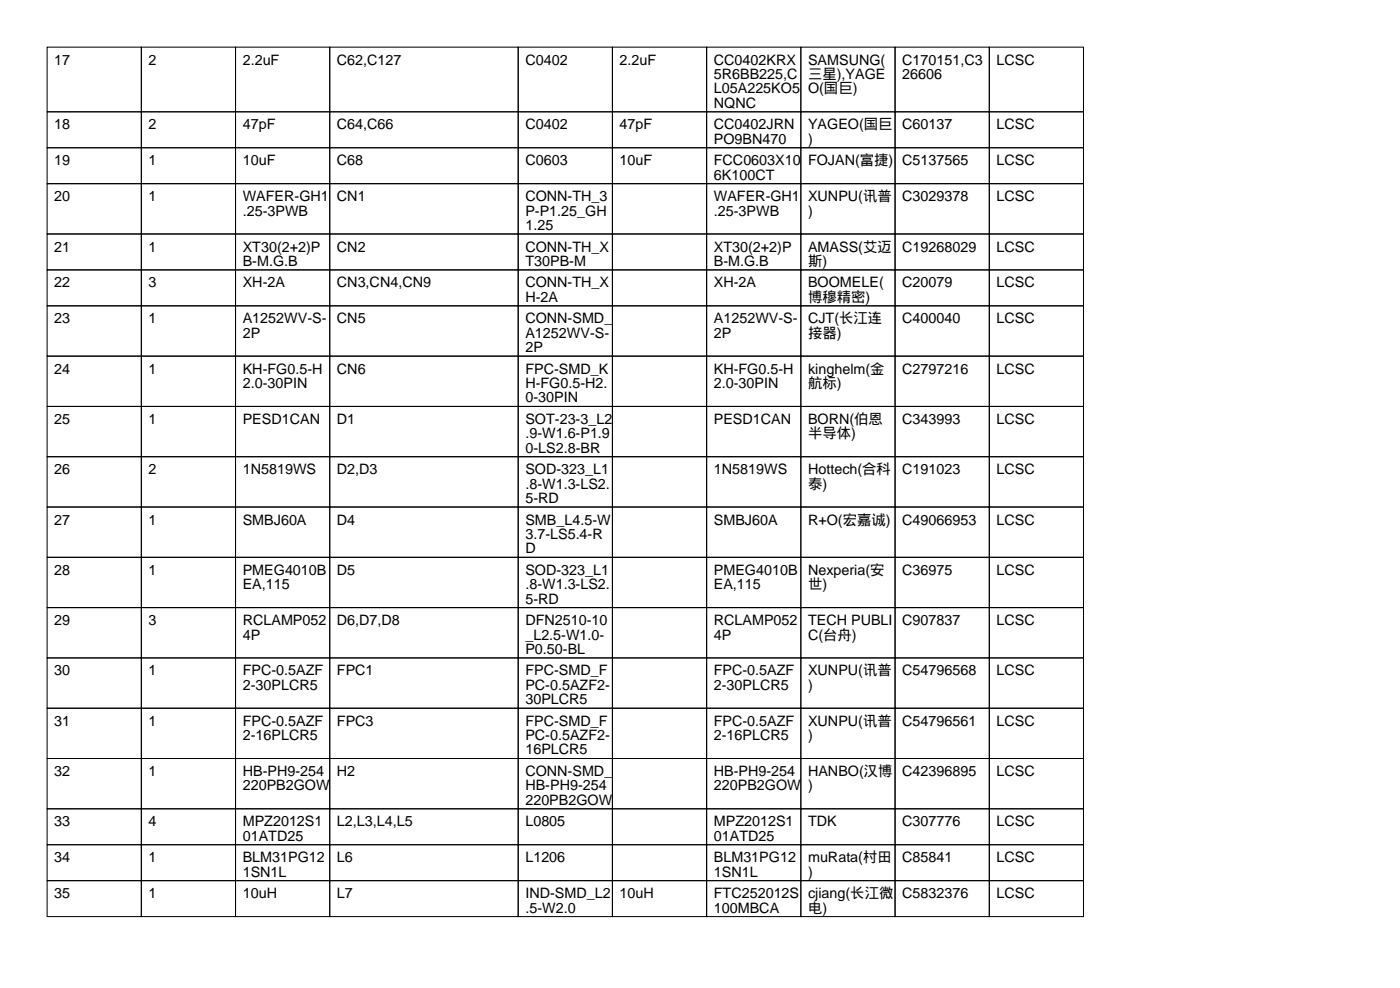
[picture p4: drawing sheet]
<svg xmlns="http://www.w3.org/2000/svg" width="297mm" height="210mm" viewBox="0 0 297 210" stroke-linecap="round" stroke-linejoin="round" font-family="sans-serif">
<defs><g id="words">
<g font-size="3">
<text x="11.5" y="13.7">17</text>
<text x="31.5" y="13.7">2</text>
<text x="51.5" y="13.7">2.2uF</text>
<text x="71.5" y="13.7">C62,C127</text>
<text x="111.5" y="13.7">C0402</text>
<text x="131.5" y="13.7">2.2uF</text>
<text x="151.5" y="13.7">CC0402KRX</text>
<text x="151.5" y="16.8">5R6BB225,C</text>
<text x="171.5" y="13.7">SAMSUNG(</text>
<text x="171.5" y="16.8">三星),YAGE</text>
<text x="191.5" y="13.7">C170151,C3</text>
<text x="191.5" y="16.8">26606</text>
<text x="211.5" y="13.7">LCSC</text>
<text x="151.5" y="19.8">L05A225KO5</text>
<text x="151.5" y="22.9">NQNC</text>
<text x="171.5" y="19.8">O(国巨)</text>
<text x="11.5" y="27.4">18</text>
<text x="31.5" y="27.4">2</text>
<text x="51.5" y="27.4">47pF</text>
<text x="71.5" y="27.4">C64,C66</text>
<text x="111.5" y="27.4">C0402</text>
<text x="131.5" y="27.4">47pF</text>
<text x="151.5" y="27.4">CC0402JRN</text>
<text x="171.5" y="27.4">YAGEO(国巨</text>
<text x="191.5" y="27.4">C60137</text>
<text x="211.5" y="27.4">LCSC</text>
<text x="11.5" y="35.1">19</text>
<text x="31.5" y="35.1">1</text>
<text x="51.5" y="35.1">10uF</text>
<text x="71.5" y="35.1">C68</text>
<text x="111.5" y="35.1">C0603</text>
<text x="131.5" y="35.1">10uF</text>
<text x="151.5" y="30.5">PO9BN470</text>
<text x="151.5" y="35.1">FCC0603X10</text>
<text x="171.5" y="30.5">)</text>
<text x="171.5" y="35.1">FOJAN(富捷)</text>
<text x="191.5" y="35.1">C5137565</text>
<text x="211.5" y="35.1">LCSC</text>
<text x="151.5" y="38.1">6K100CT</text>
<text x="11.5" y="42.7">20</text>
<text x="31.5" y="42.7">1</text>
<text x="51.5" y="42.7">WAFER-GH1</text>
<text x="51.5" y="45.7">.25-3PWB</text>
<text x="71.5" y="42.7">CN1</text>
<text x="111.5" y="42.7">CONN-TH_3</text>
<text x="111.5" y="45.7">P-P1.25_GH</text>
<text x="151.5" y="42.7">WAFER-GH1</text>
<text x="151.5" y="45.7">.25-3PWB</text>
<text x="171.5" y="42.7">XUNPU(讯普</text>
<text x="171.5" y="45.7">)</text>
<text x="191.5" y="42.7">C3029378</text>
<text x="211.5" y="42.7">LCSC</text>
<text x="11.5" y="53.3">21</text>
<text x="31.5" y="53.3">1</text>
<text x="51.5" y="53.3">XT30(2+2)P</text>
<text x="71.5" y="53.3">CN2</text>
<text x="111.5" y="48.8">1.25</text>
<text x="111.5" y="53.3">CONN-TH_X</text>
<text x="151.5" y="53.3">XT30(2+2)P</text>
<text x="171.5" y="53.3">AMASS(艾迈</text>
<text x="191.5" y="53.3">C19268029</text>
<text x="211.5" y="53.3">LCSC</text>
<text x="51.5" y="56.4">B-M.G.B</text>
<text x="111.5" y="56.4">T30PB-M</text>
<text x="151.5" y="56.4">B-M.G.B</text>
<text x="171.5" y="56.4">斯)</text>
<text x="11.5" y="61">22</text>
<text x="31.5" y="61">3</text>
<text x="51.5" y="61">XH-2A</text>
<text x="71.5" y="61">CN3,CN4,CN9</text>
<text x="111.5" y="61">CONN-TH_X</text>
<text x="111.5" y="64">H-2A</text>
<text x="151.5" y="61">XH-2A</text>
<text x="171.5" y="61">BOOMELE(</text>
<text x="171.5" y="64">博穆精密)</text>
<text x="191.5" y="61">C20079</text>
<text x="211.5" y="61">LCSC</text>
<text x="11.5" y="68.6">23</text>
<text x="31.5" y="68.6">1</text>
<text x="51.5" y="68.6">A1252WV-S-</text>
<text x="51.5" y="71.6">2P</text>
<text x="71.5" y="68.6">CN5</text>
<text x="111.5" y="68.6">CONN-SMD_</text>
<text x="111.5" y="71.6">A1252WV-S-</text>
<text x="151.5" y="68.6">A1252WV-S-</text>
<text x="151.5" y="71.6">2P</text>
<text x="171.5" y="68.6">CJT(长江连</text>
<text x="171.5" y="71.6">接器)</text>
<text x="191.5" y="68.6">C400040</text>
<text x="211.5" y="68.6">LCSC</text>
<text x="111.5" y="74.7">2P</text>
<text x="11.5" y="79.3">24</text>
<text x="31.5" y="79.3">1</text>
<text x="51.5" y="79.3">KH-FG0.5-H</text>
<text x="51.5" y="82.3">2.0-30PIN</text>
<text x="71.5" y="79.3">CN6</text>
<text x="111.5" y="79.3">FPC-SMD_K</text>
<text x="111.5" y="82.3">H-FG0.5-H2.</text>
<text x="151.5" y="79.3">KH-FG0.5-H</text>
<text x="151.5" y="82.3">2.0-30PIN</text>
<text x="171.5" y="79.3">kinghelm(金</text>
<text x="171.5" y="82.3">航标)</text>
<text x="191.5" y="79.3">C2797216</text>
<text x="211.5" y="79.3">LCSC</text>
<text x="11.5" y="89.9">25</text>
<text x="31.5" y="89.9">1</text>
<text x="51.5" y="89.9">PESD1CAN</text>
<text x="71.5" y="89.9">D1</text>
<text x="111.5" y="85.3">0-30PIN</text>
<text x="111.5" y="89.9">SOT-23-3_L2</text>
<text x="151.5" y="89.9">PESD1CAN</text>
<text x="171.5" y="89.9">BORN(伯恩</text>
<text x="191.5" y="89.9">C343993</text>
<text x="211.5" y="89.9">LCSC</text>
<text x="111.5" y="93">.9-W1.6-P1.9</text>
<text x="171.5" y="93">半导体)</text>
<text x="11.5" y="100.6">26</text>
<text x="31.5" y="100.6">2</text>
<text x="51.5" y="100.6">1N5819WS</text>
<text x="71.5" y="100.6">D2,D3</text>
<text x="111.5" y="96">0-LS2.8-BR</text>
<text x="111.5" y="100.6">SOD-323_L1</text>
<text x="151.5" y="100.6">1N5819WS</text>
<text x="171.5" y="100.6">Hottech(合科</text>
<text x="191.5" y="100.6">C191023</text>
<text x="211.5" y="100.6">LCSC</text>
<text x="111.5" y="103.6">.8-W1.3-LS2.</text>
<text x="111.5" y="106.7">5-RD</text>
<text x="171.5" y="103.6">泰)</text>
<text x="11.5" y="111.3">27</text>
<text x="31.5" y="111.3">1</text>
<text x="51.5" y="111.3">SMBJ60A</text>
<text x="71.5" y="111.3">D4</text>
<text x="111.5" y="111.3">SMB_L4.5-W</text>
<text x="151.5" y="111.3">SMBJ60A</text>
<text x="171.5" y="111.3">R+O(宏嘉诚)</text>
<text x="191.5" y="111.3">C49066953</text>
<text x="211.5" y="111.3">LCSC</text>
<text x="111.5" y="114.3">3.7-LS5.4-R</text>
<text x="111.5" y="117.4">D</text>
<text x="11.5" y="121.9">28</text>
<text x="31.5" y="121.9">1</text>
<text x="51.5" y="121.9">PMEG4010B</text>
<text x="51.5" y="125">EA,115</text>
<text x="71.5" y="121.9">D5</text>
<text x="111.5" y="121.9">SOD-323_L1</text>
<text x="111.5" y="125">.8-W1.3-LS2.</text>
<text x="151.5" y="121.9">PMEG4010B</text>
<text x="151.5" y="125">EA,115</text>
<text x="171.5" y="121.9">Nexperia(安</text>
<text x="171.5" y="125">世)</text>
<text x="191.5" y="121.9">C36975</text>
<text x="211.5" y="121.9">LCSC</text>
<text x="111.5" y="128">5-RD</text>
<text x="11.5" y="132.6">29</text>
<text x="31.5" y="132.6">3</text>
<text x="51.5" y="132.6">RCLAMP052</text>
<text x="51.5" y="135.6">4P</text>
<text x="71.5" y="132.6">D6,D7,D8</text>
<text x="111.5" y="132.6">DFN2510-10</text>
<text x="111.5" y="135.6">_L2.5-W1.0-</text>
<text x="151.5" y="132.6">RCLAMP052</text>
<text x="151.5" y="135.6">4P</text>
<text x="171.5" y="132.6">TECH PUBLI</text>
<text x="171.5" y="135.6">C(台舟)</text>
<text x="191.5" y="132.6">C907837</text>
<text x="211.5" y="132.6">LCSC</text>
<text x="11.5" y="143.3">30</text>
<text x="31.5" y="143.3">1</text>
<text x="51.5" y="143.3">FPC-0.5AZF</text>
<text x="71.5" y="143.3">FPC1</text>
<text x="111.5" y="138.7">P0.50-BL</text>
<text x="111.5" y="143.3">FPC-SMD_F</text>
<text x="151.5" y="143.3">FPC-0.5AZF</text>
<text x="171.5" y="143.3">XUNPU(讯普</text>
<text x="191.5" y="143.3">C54796568</text>
<text x="211.5" y="143.3">LCSC</text>
<text x="51.5" y="146.3">2-30PLCR5</text>
<text x="111.5" y="146.3">PC-0.5AZF2-</text>
<text x="111.5" y="149.4">30PLCR5</text>
<text x="151.5" y="146.3">2-30PLCR5</text>
<text x="171.5" y="146.3">)</text>
<text x="11.5" y="153.9">31</text>
<text x="31.5" y="153.9">1</text>
<text x="51.5" y="153.9">FPC-0.5AZF</text>
<text x="71.5" y="153.9">FPC3</text>
<text x="111.5" y="153.9">FPC-SMD_F</text>
<text x="151.5" y="153.9">FPC-0.5AZF</text>
<text x="171.5" y="153.9">XUNPU(讯普</text>
<text x="191.5" y="153.9">C54796561</text>
<text x="211.5" y="153.9">LCSC</text>
<text x="51.5" y="157">2-16PLCR5</text>
<text x="111.5" y="157">PC-0.5AZF2-</text>
<text x="111.5" y="160">16PLCR5</text>
<text x="151.5" y="157">2-16PLCR5</text>
<text x="171.5" y="157">)</text>
<text x="11.5" y="164.6">32</text>
<text x="31.5" y="164.6">1</text>
<text x="51.5" y="164.6">HB-PH9-254</text>
<text x="51.5" y="167.6">220PB2GOW</text>
<text x="71.5" y="164.6">H2</text>
<text x="111.5" y="164.6">CONN-SMD_</text>
<text x="111.5" y="167.6">HB-PH9-254</text>
<text x="151.5" y="164.6">HB-PH9-254</text>
<text x="151.5" y="167.6">220PB2GOW</text>
<text x="171.5" y="164.6">HANBO(汉博</text>
<text x="171.5" y="167.6">)</text>
<text x="191.5" y="164.6">C42396895</text>
<text x="211.5" y="164.6">LCSC</text>
<text x="111.5" y="170.7">220PB2GOW</text>
<text x="11.5" y="175.3">33</text>
<text x="31.5" y="175.3">4</text>
<text x="51.5" y="175.3">MPZ2012S1</text>
<text x="51.5" y="178.3">01ATD25</text>
<text x="71.5" y="175.3">L2,L3,L4,L5</text>
<text x="111.5" y="175.3">L0805</text>
<text x="151.5" y="175.3">MPZ2012S1</text>
<text x="151.5" y="178.3">01ATD25</text>
<text x="171.5" y="175.3">TDK</text>
<text x="191.5" y="175.3">C307776</text>
<text x="211.5" y="175.3">LCSC</text>
<text x="11.5" y="182.9">34</text>
<text x="31.5" y="182.9">1</text>
<text x="51.5" y="182.9">BLM31PG12</text>
<text x="51.5" y="185.9">1SN1L</text>
<text x="71.5" y="182.9">L6</text>
<text x="111.5" y="182.9">L1206</text>
<text x="151.5" y="182.9">BLM31PG12</text>
<text x="151.5" y="185.9">1SN1L</text>
<text x="171.5" y="182.9">muRata(村田</text>
<text x="171.5" y="185.9">)</text>
<text x="191.5" y="182.9">C85841</text>
<text x="211.5" y="182.9">LCSC</text>
<text x="11.5" y="190.5">35</text>
<text x="31.5" y="190.5">1</text>
<text x="51.5" y="190.5">10uH</text>
<text x="71.5" y="190.5">L7</text>
<text x="111.5" y="190.5">IND-SMD_L2</text>
<text x="131.5" y="190.5">10uH</text>
<text x="151.5" y="190.5">FTC252012S</text>
<text x="171.5" y="190.5">cjiang(长江微</text>
<text x="191.5" y="190.5">C5832376</text>
<text x="211.5" y="190.5">LCSC</text>
<text x="111.5" y="193.6">.5-W2.0</text>
<text x="151.5" y="193.6">100MBCA</text>
<text x="171.5" y="193.6">电)</text>
</g>
</g></defs>
<g fill="none" stroke="#000" stroke-width=".21">
<path d="M10 10h20v13.7h-20zM30 10h20v13.7h-20zM50 10h20v13.7h-20zM70 10h40v13.7h-40zM110 10h20v13.7h-20zM130 10h20v13.7h-20zM150 10h20v13.7h-20zM170 10h20v13.7h-20zM190 10h20v13.7h-20zM210 10h20v13.7h-20zM10 23.7h20v7.6h-20zM10 31.3h20v7.7h-20z"/>
<path d="M10 39h20v10.6h-20zM30 23.7h20v7.6h-20zM30 31.3h20v7.7h-20zM30 39h20v10.6h-20zM50 23.7h20v7.6h-20zM50 31.3h20v7.7h-20zM50 39h20v10.6h-20zM70 23.7h40v7.6h-40zM70 31.3h40v7.7h-40zM70 39h40v10.6h-40zM110 23.7h20v7.6h-20zM110 31.3h20v7.7h-20z"/>
<path d="M110 39h20v10.6h-20zM130 23.7h20v7.6h-20zM130 31.3h20v7.7h-20zM130 39h20v10.6h-20zM150 23.7h20v7.6h-20zM150 31.3h20v7.7h-20zM150 39h20v10.6h-20zM170 23.7h20v7.6h-20zM170 31.3h20v7.7h-20zM170 39h20v10.6h-20zM190 23.7h20v7.6h-20zM190 31.3h20v7.7h-20z"/>
<path d="M190 39h20v10.6h-20zM210 23.7h20v7.6h-20zM210 31.3h20v7.7h-20zM210 39h20v10.6h-20zM10 49.6h20v7.6h-20zM10 57.2h20v7.7h-20zM30 49.6h20v7.6h-20zM30 57.2h20v7.7h-20zM50 49.6h20v7.6h-20zM50 57.2h20v7.7h-20zM70 49.6h40v7.6h-40zM70 57.2h40v7.7h-40z"/>
<path d="M110 49.6h20v7.6h-20zM110 57.2h20v7.7h-20zM130 49.6h20v7.6h-20zM130 57.2h20v7.7h-20zM150 49.6h20v7.6h-20zM150 57.2h20v7.7h-20zM170 49.6h20v7.6h-20zM170 57.2h20v7.7h-20zM190 49.6h20v7.6h-20zM190 57.2h20v7.7h-20zM210 49.6h20v7.6h-20zM210 57.2h20v7.7h-20z"/>
<path d="M10 64.9h20v10.6h-20zM10 75.5h20v10.7h-20zM30 64.9h20v10.6h-20zM30 75.5h20v10.7h-20zM50 64.9h20v10.6h-20zM50 75.5h20v10.7h-20zM70 64.9h40v10.6h-40zM70 75.5h40v10.7h-40zM110 64.9h20v10.6h-20zM110 75.5h20v10.7h-20zM130 64.9h20v10.6h-20zM130 75.5h20v10.7h-20z"/>
<path d="M150 64.9h20v10.6h-20zM150 75.5h20v10.7h-20zM170 64.9h20v10.6h-20zM170 75.5h20v10.7h-20zM190 64.9h20v10.6h-20zM190 75.5h20v10.7h-20zM210 64.9h20v10.6h-20zM210 75.5h20v10.7h-20zM10 86.2h20v10.7h-20zM10 96.9h20v10.6h-20zM30 86.2h20v10.7h-20zM30 96.9h20v10.6h-20z"/>
<path d="M50 86.2h20v10.7h-20zM50 96.9h20v10.6h-20zM70 86.2h40v10.7h-40zM70 96.9h40v10.6h-40zM110 86.2h20v10.7h-20zM110 96.9h20v10.6h-20zM130 86.2h20v10.7h-20zM130 96.9h20v10.6h-20zM150 86.2h20v10.7h-20zM150 96.9h20v10.6h-20zM170 86.2h20v10.7h-20zM170 96.9h20v10.6h-20z"/>
<path d="M190 86.2h20v10.7h-20zM190 96.9h20v10.6h-20zM210 86.2h20v10.7h-20zM210 96.9h20v10.6h-20zM10 107.5h20v10.7h-20zM10 118.2h20v10.7h-20zM30 107.5h20v10.7h-20zM30 118.2h20v10.7h-20zM50 107.5h20v10.7h-20zM50 118.2h20v10.7h-20zM70 107.5h40v10.7h-40zM70 118.2h40v10.7h-40z"/>
<path d="M110 107.5h20v10.7h-20zM110 118.2h20v10.7h-20zM130 107.5h20v10.7h-20zM130 118.2h20v10.7h-20zM150 107.5h20v10.7h-20zM150 118.2h20v10.7h-20zM170 107.5h20v10.7h-20zM170 118.2h20v10.7h-20zM190 107.5h20v10.7h-20zM190 118.2h20v10.7h-20zM210 107.5h20v10.7h-20zM210 118.2h20v10.7h-20z"/>
<path d="M10 128.9h20v10.6h-20zM10 139.5h20v10.7h-20zM30 128.9h20v10.6h-20zM30 139.5h20v10.7h-20zM50 128.9h20v10.6h-20zM50 139.5h20v10.7h-20zM70 128.9h40v10.6h-40zM70 139.5h40v10.7h-40zM110 128.9h20v10.6h-20zM110 139.5h20v10.7h-20zM130 128.9h20v10.6h-20zM130 139.5h20v10.7h-20z"/>
<path d="M150 128.9h20v10.6h-20zM150 139.5h20v10.7h-20zM170 128.9h20v10.6h-20zM170 139.5h20v10.7h-20zM190 128.9h20v10.6h-20zM190 139.5h20v10.7h-20zM210 128.9h20v10.6h-20zM210 139.5h20v10.7h-20zM10 150.2h20v10.7h-20zM30 150.2h20v10.7h-20zM50 150.2h20v10.7h-20zM70 150.2h40v10.7h-40z"/>
<path d="M110 150.2h20v10.7h-20zM130 150.2h20v10.7h-20zM150 150.2h20v10.7h-20zM170 150.2h20v10.7h-20zM190 150.2h20v10.7h-20zM210 150.2h20v10.7h-20zM10 160.9h20v10.6h-20zM10 171.5h20v7.7h-20zM10 179.2h20v7.6h-20zM30 160.9h20v10.6h-20zM30 171.5h20v7.7h-20zM30 179.2h20v7.6h-20z"/>
<path d="M50 160.9h20v10.6h-20zM50 171.5h20v7.7h-20zM50 179.2h20v7.6h-20zM70 160.9h40v10.6h-40zM70 171.5h40v7.7h-40zM70 179.2h40v7.6h-40zM110 160.9h20v10.6h-20zM110 171.5h20v7.7h-20zM110 179.2h20v7.6h-20zM130 160.9h20v10.6h-20zM130 171.5h20v7.7h-20zM130 179.2h20v7.6h-20z"/>
<path d="M150 160.9h20v10.6h-20zM150 171.5h20v7.7h-20zM150 179.2h20v7.6h-20zM170 160.9h20v10.6h-20zM170 171.5h20v7.7h-20zM170 179.2h20v7.6h-20zM190 160.9h20v10.6h-20zM190 171.5h20v7.7h-20zM190 179.2h20v7.6h-20zM210 160.9h20v10.6h-20zM210 171.5h20v7.7h-20zM210 179.2h20v7.6h-20z"/>
<path d="M10 186.8h20v7.6h-20zM30 186.8h20v7.6h-20zM50 186.8h20v7.6h-20zM70 186.8h40v7.6h-40zM110 186.8h20v7.6h-20zM130 186.8h20v7.6h-20zM150 186.8h20v7.6h-20zM170 186.8h20v7.6h-20zM190 186.8h20v7.6h-20zM210 186.8h20v7.6h-20z"/>
</g>
<use href="#words"/>
</svg>
